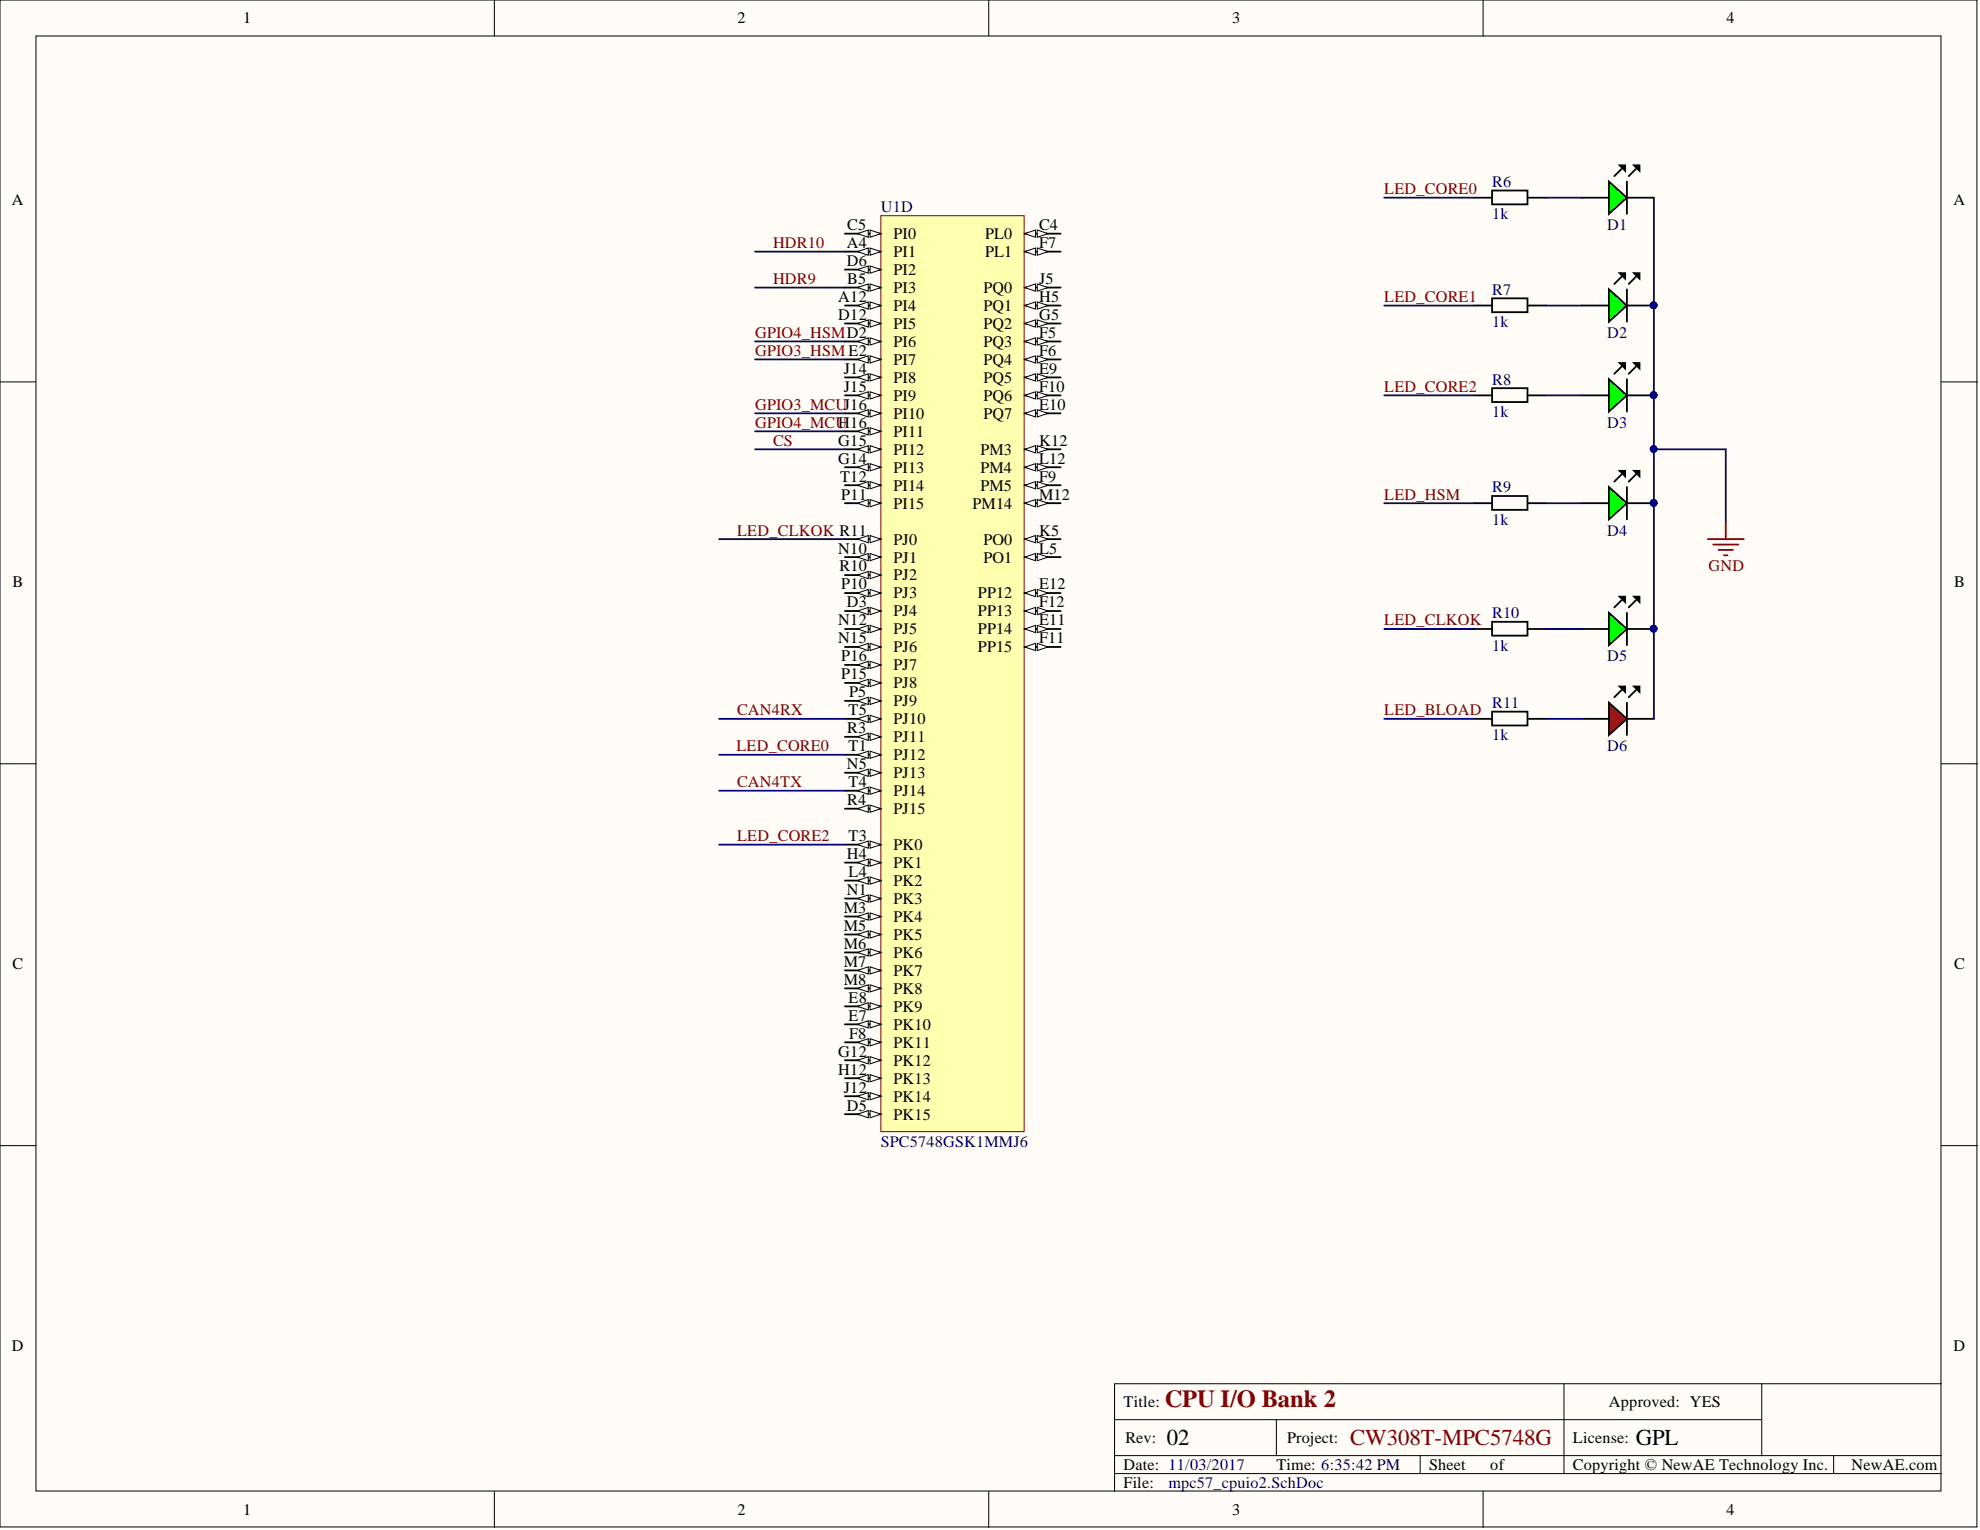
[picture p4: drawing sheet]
<svg xmlns="http://www.w3.org/2000/svg" width="279mm" height="216mm" viewBox="0 0 279 216" stroke-linecap="round" stroke-linejoin="round" font-family="sans-serif">
<defs><g id="words">
<text font-size="3.5" fill="#800000" x="164.4" y="198.6">CPU I/O Bank 2</text>
<g font-size="3.2">
<text x="164.6" y="204">02</text>
<text x="230.8" y="204">GPL</text>
</g>
<text font-size="3.2" fill="#800000" x="190.5" y="204">CW308T-MPC5748G</text>
<g font-size="2.3">
<text x="34.3" y="3.3">1</text>
<text x="104.1" y="3.3">2</text>
<text x="173.9" y="3.3">3</text>
<text x="243.6" y="3.3">4</text>
<text x="1.7" y="29">A</text>
<text x="275.7" y="29">A</text>
<text x="119.5" y="35">A4</text>
<text x="119.6" y="32.5">C5</text>
<text x="126.1" y="33.7">PI0</text>
<text x="139" y="33.7">PL0</text>
<text x="146.6" y="35">F7</text>
<text x="146.6" y="32.5">C4</text>
<text x="119.5" y="37.5">D6</text>
<text x="119.6" y="40.1">B5</text>
<text x="126.1" y="41.3">PI3</text>
<text x="126.1" y="38.8">PI2</text>
<text x="126.1" y="36.3">PI1</text>
<text x="138.8" y="41.3">PQ0</text>
<text x="139" y="36.3">PL1</text>
<text x="146.6" y="40.1">J5</text>
<text x="118.3" y="45.1">D12</text>
<text x="118.3" y="42.6">A12</text>
<text x="126.1" y="46.4">PI5</text>
<text x="126.1" y="43.9">PI4</text>
<text x="138.8" y="46.4">PQ2</text>
<text x="138.8" y="43.9">PQ1</text>
<text x="146.6" y="47.7">F5</text>
<text x="146.6" y="45.1">G5</text>
<text x="146.6" y="42.6">H5</text>
<text x="119.1" y="52.7">J14</text>
<text x="126.1" y="51.5">PI7</text>
<text x="126.1" y="48.9">PI6</text>
<text x="138.8" y="51.5">PQ4</text>
<text x="138.8" y="48.9">PQ3</text>
<text x="146.6" y="52.7">E9</text>
<text x="146.6" y="50.2">F6</text>
<text x="119.1" y="55.3">J15</text>
<text x="126.1" y="59.1">PI10</text>
<text x="126.1" y="56.6">PI9</text>
<text x="126.1" y="54">PI8</text>
<text x="138.8" y="59.1">PQ7</text>
<text x="138.8" y="56.6">PQ6</text>
<text x="138.8" y="54">PQ5</text>
<text x="146.6" y="57.8">E10</text>
<text x="146.6" y="55.3">F10</text>
<text x="118.3" y="65.4">G14</text>
<text x="118.3" y="62.9">G15</text>
<text x="118.3" y="60.4">H16</text>
<text x="126.1" y="64.2">PI12</text>
<text x="126.1" y="61.6">PI11</text>
<text x="138.3" y="64.2">PM3</text>
<text x="146.6" y="65.4">L12</text>
<text x="146.6" y="62.9">K12</text>
<text x="118.6" y="68">T12</text>
<text x="118.7" y="70.5">P11</text>
<text x="126.1" y="71.8">PI15</text>
<text x="126.1" y="69.2">PI14</text>
<text x="126.1" y="66.7">PI13</text>
<text x="137.2" y="71.8">PM14</text>
<text x="138.3" y="69.2">PM5</text>
<text x="138.3" y="66.7">PM4</text>
<text x="146.6" y="70.5">M12</text>
<text x="146.6" y="68">F9</text>
<text x="126.1" y="76.8">PJ0</text>
<text x="138.8" y="76.8">PO0</text>
<text x="146.6" y="75.6">K5</text>
<text x="1.8" y="82.8">B</text>
<text x="118.3" y="78.1">N10</text>
<text x="118.5" y="80.6">R10</text>
<text x="118.7" y="83.2">P10</text>
<text x="126.1" y="81.9">PJ2</text>
<text x="126.1" y="79.4">PJ1</text>
<text x="138.8" y="79.4">PO1</text>
<text x="146.6" y="83.2">E12</text>
<text x="146.6" y="78.1">L5</text>
<text x="275.7" y="82.8">B</text>
<text x="118.3" y="88.3">N12</text>
<text x="119.5" y="85.7">D3</text>
<text x="126.1" y="89.5">PJ5</text>
<text x="126.1" y="87">PJ4</text>
<text x="126.1" y="84.4">PJ3</text>
<text x="138" y="89.5">PP14</text>
<text x="138" y="87">PP13</text>
<text x="138" y="84.4">PP12</text>
<text x="146.6" y="88.3">E11</text>
<text x="146.6" y="85.7">F12</text>
<text x="118.3" y="90.8">N15</text>
<text x="118.7" y="95.9">P15</text>
<text x="118.7" y="93.3">P16</text>
<text x="126.1" y="94.6">PJ7</text>
<text x="126.1" y="92.1">PJ6</text>
<text x="138" y="92.1">PP15</text>
<text x="146.6" y="90.8">F11</text>
<text x="119.7" y="100.9">T5</text>
<text x="119.8" y="98.4">P5</text>
<text x="126.1" y="99.7">PJ9</text>
<text x="126.1" y="97.1">PJ8</text>
<text x="119.6" y="103.5">R3</text>
<text x="119.7" y="106">T1</text>
<text x="126.1" y="107.3">PJ12</text>
<text x="126.1" y="104.7">PJ11</text>
<text x="126.1" y="102.2">PJ10</text>
<text x="119.5" y="108.5">N5</text>
<text x="119.6" y="113.6">R4</text>
<text x="119.7" y="111.1">T4</text>
<text x="126.1" y="112.3">PJ14</text>
<text x="126.1" y="109.8">PJ13</text>
<text x="119.7" y="118.7">T3</text>
<text x="126.1" y="119.9">PK0</text>
<text x="126.1" y="114.9">PJ15</text>
<text x="119.5" y="121.2">H4</text>
<text x="119.7" y="123.8">L4</text>
<text x="126.1" y="125">PK2</text>
<text x="126.1" y="122.5">PK1</text>
<text x="119.1" y="131.4">M5</text>
<text x="119.1" y="128.8">M3</text>
<text x="119.5" y="126.3">N1</text>
<text x="126.1" y="130.1">PK4</text>
<text x="126.1" y="127.6">PK3</text>
<text x="1.8" y="136.8">C</text>
<text x="119.1" y="136.4">M7</text>
<text x="119.1" y="133.9">M6</text>
<text x="126.1" y="137.7">PK7</text>
<text x="126.1" y="135.2">PK6</text>
<text x="126.1" y="132.6">PK5</text>
<text x="275.7" y="136.8">C</text>
<text x="119.1" y="139">M8</text>
<text x="119.7" y="141.5">E8</text>
<text x="126.1" y="142.8">PK9</text>
<text x="126.1" y="140.2">PK8</text>
<text x="118.3" y="149.1">G12</text>
<text x="119.7" y="144">E7</text>
<text x="119.8" y="146.6">F8</text>
<text x="126.1" y="147.8">PK11</text>
<text x="126.1" y="145.3">PK10</text>
<text x="118.3" y="151.6">H12</text>
<text x="119.1" y="154.2">J12</text>
<text x="126.1" y="155.4">PK14</text>
<text x="126.1" y="152.9">PK13</text>
<text x="126.1" y="150.4">PK12</text>
<text x="119.5" y="156.7">D5</text>
<text x="126.1" y="158">PK15</text>
<text x="1.7" y="190.6">D</text>
<text x="275.7" y="190.6">D</text>
<text x="158.5" y="198.6">Title:</text>
<text x="158.8" y="203.6">Rev:</text>
<text x="181.6" y="203.6">Project:</text>
<text x="222" y="203.6">License:</text>
<text x="227" y="198.6">Approved: YES</text>
<text x="158.5" y="207.4">Date: 11/03/2017</text>
<text x="158.5" y="210">File:</text>
<text x="180.1" y="207.4">Time: 6:35:42 PM</text>
<text x="201.7" y="207.4">Sheet</text>
<text x="210.3" y="207.4">of</text>
<text x="222" y="207.4">Copyright © NewAE Technology Inc.</text>
<text x="261.3" y="207.4">NewAE.com</text>
<text x="34.3" y="213.8">1</text>
<text x="104.1" y="213.8">2</text>
<text x="173.9" y="213.8">3</text>
<text x="243.6" y="213.8">4</text>
</g>
<g font-size="2.3" fill="#000080">
<text x="124.3" y="29.9">U1D</text>
<text x="210.5" y="26.4">R6</text>
<text x="210.5" y="30.9">1k</text>
<text x="226.8" y="32.5">D1</text>
<text x="210.5" y="41.6">R7</text>
<text x="210.5" y="46.2">1k</text>
<text x="226.8" y="47.7">D2</text>
<text x="210.5" y="54.3">R8</text>
<text x="210.5" y="58.8">1k</text>
<text x="226.8" y="60.4">D3</text>
<text x="210.5" y="69.5">R9</text>
<text x="210.5" y="74.1">1k</text>
<text x="226.8" y="75.6">D4</text>
<text x="210.5" y="87.2">R10</text>
<text x="210.5" y="91.8">1k</text>
<text x="226.8" y="93.3">D5</text>
<text x="210.5" y="99.9">R11</text>
<text x="210.5" y="104.5">1k</text>
<text x="226.8" y="106">D6</text>
<text x="124.3" y="161.8">SPC5748GSK1MMJ6</text>
<text x="164.9" y="210">mpc57_cpuio2.SchDoc</text>
</g>
<g font-size="2.3" fill="#800000">
<text x="195.3" y="27.4">LED_CORE0</text>
<text x="109.1" y="35">HDR10</text>
<text x="109.1" y="40.1">HDR9</text>
<text x="106.5" y="47.7">GPIO4_HSMD2</text>
<text x="195.3" y="42.6">LED_CORE1</text>
<text x="106.5" y="50.2">GPIO3_HSM E2</text>
<text x="106.5" y="57.8">GPIO3_MCUJ16</text>
<text x="195.3" y="55.3">LED_CORE2</text>
<text x="106.5" y="60.4">GPIO4_MCU</text>
<text x="109.1" y="62.9">CS</text>
<text x="195.3" y="70.5">LED_HSM</text>
<text x="104" y="75.6">LED_CLKOK R11</text>
<text x="241.1" y="80.6">GND</text>
<text x="195.3" y="88.3">LED_CLKOK</text>
<text x="104" y="100.9">CAN4RX</text>
<text x="195.3" y="100.9">LED_BLOAD</text>
<text x="103.9" y="106">LED_CORE0</text>
<text x="104" y="111.1">CAN4TX</text>
<text x="104" y="118.7">LED_CORE2</text>
</g>
</g></defs>
<g fill="#fffcf8" stroke="#000" stroke-width=".14">
<path d="M0 0h279v215.5h-279z"/>
<path d="M5.1 5.1h268.8v205.3h-268.8z"/>
</g>
<g fill="none" stroke="#000" stroke-width=".14">
<path d="M69.8 0v5.1M139.5 0v5.1M209.3 0v5.1M0 53.9h5.1M274 53.9h5M0 107.8h5.1M274 107.8h5M0 161.7h5.1M274 161.7h5M220.7 195.3v12.6M248.6 195.3h-91.3v15.2M274 195.3h-25.4v10.1"/>
<path d="M69.8 210.5v5M139.5 210.5v5M157.3 200.3h91.3M157.3 207.9h116.7M157.3 205.4h116.7M180.1 200.3v5.1M200.4 205.4v2.5M209.3 210.5v5M258.7 205.4v2.5"/>
</g>
<path d="M124.3 30.4h20.2v129.3h-20.2z" fill="#ffffb0" stroke="#800000" stroke-width=".14"/>
<path d="M144.6 91.3h5.1" fill="none" stroke="#000" stroke-width=".25"/>
<path d="M144.6 91.3l1.5-.5v1z" fill="#fffcf8"/>
<path d="M144.6 91.3l1.5-.5v1z" fill="none" stroke="#000" stroke-width=".14"/>
<path d="M146.4 90.8l1.5 .5-1.5 .5z" fill="#fffcf8"/>
<path d="M146.4 90.8l1.5 .5-1.5 .5z" fill="none" stroke="#000" stroke-width=".14"/>
<path d="M144.6 88.8h5.1" fill="none" stroke="#000" stroke-width=".25"/>
<path d="M144.6 88.8l1.5-.5v1z" fill="#fffcf8"/>
<path d="M144.6 88.8l1.5-.5v1z" fill="none" stroke="#000" stroke-width=".14"/>
<path d="M146.4 88.3l1.5 .5-1.5 .5z" fill="#fffcf8"/>
<path d="M146.4 88.3l1.5 .5-1.5 .5z" fill="none" stroke="#000" stroke-width=".14"/>
<path d="M144.6 86.2h5.1" fill="none" stroke="#000" stroke-width=".25"/>
<path d="M144.6 86.2l1.5-.5v1z" fill="#fffcf8"/>
<path d="M144.6 86.2l1.5-.5v1z" fill="none" stroke="#000" stroke-width=".14"/>
<path d="M146.4 85.7l1.5 .5-1.5 .5z" fill="#fffcf8"/>
<path d="M146.4 85.7l1.5 .5-1.5 .5z" fill="none" stroke="#000" stroke-width=".14"/>
<path d="M144.6 83.7h5.1" fill="none" stroke="#000" stroke-width=".25"/>
<path d="M144.6 83.7l1.5-.5v1z" fill="#fffcf8"/>
<path d="M144.6 83.7l1.5-.5v1z" fill="none" stroke="#000" stroke-width=".14"/>
<path d="M146.4 83.2l1.5 .5-1.5 .5z" fill="#fffcf8"/>
<path d="M146.4 83.2l1.5 .5-1.5 .5z" fill="none" stroke="#000" stroke-width=".14"/>
<path d="M144.6 78.6h5.1" fill="none" stroke="#000" stroke-width=".25"/>
<path d="M144.6 78.6l1.5-.5v1z" fill="#fffcf8"/>
<path d="M144.6 78.6l1.5-.5v1z" fill="none" stroke="#000" stroke-width=".14"/>
<path d="M146.4 78.1l1.5 .5-1.5 .5z" fill="#fffcf8"/>
<path d="M146.4 78.1l1.5 .5-1.5 .5z" fill="none" stroke="#000" stroke-width=".14"/>
<path d="M144.6 76.1h5.1" fill="none" stroke="#000" stroke-width=".25"/>
<path d="M144.6 76.1l1.5-.5v1z" fill="#fffcf8"/>
<path d="M144.6 76.1l1.5-.5v1z" fill="none" stroke="#000" stroke-width=".14"/>
<path d="M146.4 75.6l1.5 .5-1.5 .5z" fill="#fffcf8"/>
<path d="M146.4 75.6l1.5 .5-1.5 .5z" fill="none" stroke="#000" stroke-width=".14"/>
<path d="M144.6 71h5.1" fill="none" stroke="#000" stroke-width=".25"/>
<path d="M144.6 71l1.5-.5v1z" fill="#fffcf8"/>
<path d="M144.6 71l1.5-.5v1z" fill="none" stroke="#000" stroke-width=".14"/>
<path d="M146.4 70.5l1.5 .5-1.5 .5z" fill="#fffcf8"/>
<path d="M146.4 70.5l1.5 .5-1.5 .5z" fill="none" stroke="#000" stroke-width=".14"/>
<path d="M144.6 68.5h5.1" fill="none" stroke="#000" stroke-width=".25"/>
<path d="M144.6 68.5l1.5-.5v1z" fill="#fffcf8"/>
<path d="M144.6 68.5l1.5-.5v1z" fill="none" stroke="#000" stroke-width=".14"/>
<path d="M146.4 68l1.5 .5-1.5 .5z" fill="#fffcf8"/>
<path d="M146.4 68l1.5 .5-1.5 .5z" fill="none" stroke="#000" stroke-width=".14"/>
<path d="M144.6 65.9h5.1" fill="none" stroke="#000" stroke-width=".25"/>
<path d="M144.6 65.9l1.5-.5v1z" fill="#fffcf8"/>
<path d="M144.6 65.9l1.5-.5v1z" fill="none" stroke="#000" stroke-width=".14"/>
<path d="M146.4 65.4l1.5 .5-1.5 .5z" fill="#fffcf8"/>
<path d="M146.4 65.4l1.5 .5-1.5 .5z" fill="none" stroke="#000" stroke-width=".14"/>
<path d="M144.6 63.4h5.1" fill="none" stroke="#000" stroke-width=".25"/>
<path d="M144.6 63.4l1.5-.5v1z" fill="#fffcf8"/>
<path d="M144.6 63.4l1.5-.5v1z" fill="none" stroke="#000" stroke-width=".14"/>
<path d="M146.4 62.9l1.5 .5-1.5 .5z" fill="#fffcf8"/>
<path d="M146.4 62.9l1.5 .5-1.5 .5z" fill="none" stroke="#000" stroke-width=".14"/>
<path d="M144.6 58.3h5.1" fill="none" stroke="#000" stroke-width=".25"/>
<path d="M144.6 58.3l1.5-.5v1z" fill="#fffcf8"/>
<path d="M144.6 58.3l1.5-.5v1z" fill="none" stroke="#000" stroke-width=".14"/>
<path d="M146.4 57.8l1.5 .5-1.5 .5z" fill="#fffcf8"/>
<path d="M146.4 57.8l1.5 .5-1.5 .5z" fill="none" stroke="#000" stroke-width=".14"/>
<path d="M144.6 55.8h5.1" fill="none" stroke="#000" stroke-width=".25"/>
<path d="M144.6 55.8l1.5-.5v1z" fill="#fffcf8"/>
<path d="M144.6 55.8l1.5-.5v1z" fill="none" stroke="#000" stroke-width=".14"/>
<path d="M146.4 55.3l1.5 .5-1.5 .5z" fill="#fffcf8"/>
<path d="M146.4 55.3l1.5 .5-1.5 .5z" fill="none" stroke="#000" stroke-width=".14"/>
<path d="M144.6 53.3h5.1" fill="none" stroke="#000" stroke-width=".25"/>
<path d="M144.6 53.3l1.5-.6v1.1z" fill="#fffcf8"/>
<path d="M144.6 53.3l1.5-.6v1.1z" fill="none" stroke="#000" stroke-width=".14"/>
<path d="M146.4 52.7l1.5 .6-1.5 .5z" fill="#fffcf8"/>
<path d="M146.4 52.7l1.5 .6-1.5 .5z" fill="none" stroke="#000" stroke-width=".14"/>
<path d="M144.6 50.7h5.1" fill="none" stroke="#000" stroke-width=".25"/>
<path d="M144.6 50.7l1.5-.5v1z" fill="#fffcf8"/>
<path d="M144.6 50.7l1.5-.5v1z" fill="none" stroke="#000" stroke-width=".14"/>
<path d="M146.4 50.2l1.5 .5-1.5 .5z" fill="#fffcf8"/>
<path d="M146.4 50.2l1.5 .5-1.5 .5z" fill="none" stroke="#000" stroke-width=".14"/>
<path d="M144.6 48.2h5.1" fill="none" stroke="#000" stroke-width=".25"/>
<path d="M144.6 48.2l1.5-.5v1z" fill="#fffcf8"/>
<path d="M144.6 48.2l1.5-.5v1z" fill="none" stroke="#000" stroke-width=".14"/>
<path d="M146.4 47.7l1.5 .5-1.5 .5z" fill="#fffcf8"/>
<path d="M146.4 47.7l1.5 .5-1.5 .5z" fill="none" stroke="#000" stroke-width=".14"/>
<path d="M144.6 45.6h5.1" fill="none" stroke="#000" stroke-width=".25"/>
<path d="M144.6 45.6l1.5-.5v1.1z" fill="#fffcf8"/>
<path d="M144.6 45.6l1.5-.5v1.1z" fill="none" stroke="#000" stroke-width=".14"/>
<path d="M146.4 45.1l1.5 .5-1.5 .6z" fill="#fffcf8"/>
<path d="M146.4 45.1l1.5 .5-1.5 .6z" fill="none" stroke="#000" stroke-width=".14"/>
<path d="M144.6 43.1h5.1" fill="none" stroke="#000" stroke-width=".25"/>
<path d="M144.6 43.1l1.5-.5v1z" fill="#fffcf8"/>
<path d="M144.6 43.1l1.5-.5v1z" fill="none" stroke="#000" stroke-width=".14"/>
<path d="M146.4 42.6l1.5 .5-1.5 .5z" fill="#fffcf8"/>
<path d="M146.4 42.6l1.5 .5-1.5 .5z" fill="none" stroke="#000" stroke-width=".14"/>
<path d="M144.6 40.6h5.1" fill="none" stroke="#000" stroke-width=".25"/>
<path d="M144.6 40.6l1.5-.5v1z" fill="#fffcf8"/>
<path d="M144.6 40.6l1.5-.5v1z" fill="none" stroke="#000" stroke-width=".14"/>
<path d="M146.4 40.1l1.5 .5-1.5 .5z" fill="#fffcf8"/>
<path d="M146.4 40.1l1.5 .5-1.5 .5z" fill="none" stroke="#000" stroke-width=".14"/>
<path d="M144.6 35.5h5.1" fill="none" stroke="#000" stroke-width=".25"/>
<path d="M144.6 35.5l1.5-.5v1z" fill="#fffcf8"/>
<path d="M144.6 35.5l1.5-.5v1z" fill="none" stroke="#000" stroke-width=".14"/>
<path d="M146.4 35l1.5 .5-1.5 .5z" fill="#fffcf8"/>
<path d="M146.4 35l1.5 .5-1.5 .5z" fill="none" stroke="#000" stroke-width=".14"/>
<path d="M144.6 33h5.1" fill="none" stroke="#000" stroke-width=".25"/>
<path d="M144.6 33l1.5-.5v1z" fill="#fffcf8"/>
<path d="M144.6 33l1.5-.5v1z" fill="none" stroke="#000" stroke-width=".14"/>
<path d="M146.4 32.5l1.5 .5-1.5 .5z" fill="#fffcf8"/>
<path d="M146.4 32.5l1.5 .5-1.5 .5z" fill="none" stroke="#000" stroke-width=".14"/>
<path d="M119.2 157.2h5.1" fill="none" stroke="#000" stroke-width=".25"/>
<path d="M122.8 156.7l1.5 .5-1.5 .5z" fill="#fffcf8"/>
<path d="M122.8 156.7l1.5 .5-1.5 .5z" fill="none" stroke="#000" stroke-width=".14"/>
<path d="M121 157.2l1.5-.5v1z" fill="#fffcf8"/>
<path d="M121 157.2l1.5-.5v1z" fill="none" stroke="#000" stroke-width=".14"/>
<path d="M119.2 154.7h5.1" fill="none" stroke="#000" stroke-width=".25"/>
<path d="M122.8 154.2l1.5 .5-1.5 .5z" fill="#fffcf8"/>
<path d="M122.8 154.2l1.5 .5-1.5 .5z" fill="none" stroke="#000" stroke-width=".14"/>
<path d="M121 154.7l1.5-.5v1z" fill="#fffcf8"/>
<path d="M121 154.7l1.5-.5v1z" fill="none" stroke="#000" stroke-width=".14"/>
<path d="M119.2 152.2h5.1" fill="none" stroke="#000" stroke-width=".25"/>
<path d="M122.8 151.6l1.5 .6-1.5 .5z" fill="#fffcf8"/>
<path d="M122.8 151.6l1.5 .6-1.5 .5z" fill="none" stroke="#000" stroke-width=".14"/>
<path d="M121 152.2l1.5-.6v1.1z" fill="#fffcf8"/>
<path d="M121 152.2l1.5-.6v1.1z" fill="none" stroke="#000" stroke-width=".14"/>
<path d="M119.2 149.6h5.1" fill="none" stroke="#000" stroke-width=".25"/>
<path d="M122.8 149.1l1.5 .5-1.5 .5z" fill="#fffcf8"/>
<path d="M122.8 149.1l1.5 .5-1.5 .5z" fill="none" stroke="#000" stroke-width=".14"/>
<path d="M121 149.6l1.5-.5v1z" fill="#fffcf8"/>
<path d="M121 149.6l1.5-.5v1z" fill="none" stroke="#000" stroke-width=".14"/>
<path d="M119.2 147.1h5.1" fill="none" stroke="#000" stroke-width=".25"/>
<path d="M122.8 146.6l1.5 .5-1.5 .5z" fill="#fffcf8"/>
<path d="M122.8 146.6l1.5 .5-1.5 .5z" fill="none" stroke="#000" stroke-width=".14"/>
<path d="M121 147.1l1.5-.5v1z" fill="#fffcf8"/>
<path d="M121 147.1l1.5-.5v1z" fill="none" stroke="#000" stroke-width=".14"/>
<path d="M119.2 144.5h5.1" fill="none" stroke="#000" stroke-width=".25"/>
<path d="M122.8 144l1.5 .5-1.5 .6z" fill="#fffcf8"/>
<path d="M122.8 144l1.5 .5-1.5 .6z" fill="none" stroke="#000" stroke-width=".14"/>
<path d="M121 144.5l1.5-.5v1.1z" fill="#fffcf8"/>
<path d="M121 144.5l1.5-.5v1.1z" fill="none" stroke="#000" stroke-width=".14"/>
<path d="M119.2 142h5.1" fill="none" stroke="#000" stroke-width=".25"/>
<path d="M122.8 141.5l1.5 .5-1.5 .5z" fill="#fffcf8"/>
<path d="M122.8 141.5l1.5 .5-1.5 .5z" fill="none" stroke="#000" stroke-width=".14"/>
<path d="M121 142l1.5-.5v1z" fill="#fffcf8"/>
<path d="M121 142l1.5-.5v1z" fill="none" stroke="#000" stroke-width=".14"/>
<path d="M119.2 139.5h5.1" fill="none" stroke="#000" stroke-width=".25"/>
<path d="M122.8 139l1.5 .5-1.5 .5z" fill="#fffcf8"/>
<path d="M122.8 139l1.5 .5-1.5 .5z" fill="none" stroke="#000" stroke-width=".14"/>
<path d="M121 139.5l1.5-.5v1z" fill="#fffcf8"/>
<path d="M121 139.5l1.5-.5v1z" fill="none" stroke="#000" stroke-width=".14"/>
<path d="M119.2 136.9h5.1" fill="none" stroke="#000" stroke-width=".25"/>
<path d="M122.8 136.4l1.5 .5-1.5 .5z" fill="#fffcf8"/>
<path d="M122.8 136.4l1.5 .5-1.5 .5z" fill="none" stroke="#000" stroke-width=".14"/>
<path d="M121 136.9l1.5-.5v1z" fill="#fffcf8"/>
<path d="M121 136.9l1.5-.5v1z" fill="none" stroke="#000" stroke-width=".14"/>
<path d="M119.2 134.4h5.1" fill="none" stroke="#000" stroke-width=".25"/>
<path d="M122.8 133.9l1.5 .5-1.5 .5z" fill="#fffcf8"/>
<path d="M122.8 133.9l1.5 .5-1.5 .5z" fill="none" stroke="#000" stroke-width=".14"/>
<path d="M121 134.4l1.5-.5v1z" fill="#fffcf8"/>
<path d="M121 134.4l1.5-.5v1z" fill="none" stroke="#000" stroke-width=".14"/>
<path d="M119.2 131.9h5.1" fill="none" stroke="#000" stroke-width=".25"/>
<path d="M122.8 131.4l1.5 .5-1.5 .5z" fill="#fffcf8"/>
<path d="M122.8 131.4l1.5 .5-1.5 .5z" fill="none" stroke="#000" stroke-width=".14"/>
<path d="M121 131.9l1.5-.5v1z" fill="#fffcf8"/>
<path d="M121 131.9l1.5-.5v1z" fill="none" stroke="#000" stroke-width=".14"/>
<path d="M119.2 129.3h5.1" fill="none" stroke="#000" stroke-width=".25"/>
<path d="M122.8 128.8l1.5 .5-1.5 .5z" fill="#fffcf8"/>
<path d="M122.8 128.8l1.5 .5-1.5 .5z" fill="none" stroke="#000" stroke-width=".14"/>
<path d="M121 129.3l1.5-.5v1z" fill="#fffcf8"/>
<path d="M121 129.3l1.5-.5v1z" fill="none" stroke="#000" stroke-width=".14"/>
<path d="M119.2 126.8h5.1" fill="none" stroke="#000" stroke-width=".25"/>
<path d="M122.8 126.3l1.5 .5-1.5 .5z" fill="#fffcf8"/>
<path d="M122.8 126.3l1.5 .5-1.5 .5z" fill="none" stroke="#000" stroke-width=".14"/>
<path d="M121 126.8l1.5-.5v1z" fill="#fffcf8"/>
<path d="M121 126.8l1.5-.5v1z" fill="none" stroke="#000" stroke-width=".14"/>
<path d="M119.2 124.3h5.1" fill="none" stroke="#000" stroke-width=".25"/>
<path d="M122.8 123.8l1.5 .5-1.5 .5z" fill="#fffcf8"/>
<path d="M122.8 123.8l1.5 .5-1.5 .5z" fill="none" stroke="#000" stroke-width=".14"/>
<path d="M121 124.3l1.5-.5v1z" fill="#fffcf8"/>
<path d="M121 124.3l1.5-.5v1z" fill="none" stroke="#000" stroke-width=".14"/>
<path d="M119.2 121.7h5.1" fill="none" stroke="#000" stroke-width=".25"/>
<path d="M122.8 121.2l1.5 .5-1.5 .5z" fill="#fffcf8"/>
<path d="M122.8 121.2l1.5 .5-1.5 .5z" fill="none" stroke="#000" stroke-width=".14"/>
<path d="M121 121.7l1.5-.5v1z" fill="#fffcf8"/>
<path d="M121 121.7l1.5-.5v1z" fill="none" stroke="#000" stroke-width=".14"/>
<path d="M119.2 119.2h5.1" fill="none" stroke="#000" stroke-width=".25"/>
<path d="M122.8 118.7l1.5 .5-1.5 .5z" fill="#fffcf8"/>
<path d="M122.8 118.7l1.5 .5-1.5 .5z" fill="none" stroke="#000" stroke-width=".14"/>
<path d="M121 119.2l1.5-.5v1z" fill="#fffcf8"/>
<path d="M121 119.2l1.5-.5v1z" fill="none" stroke="#000" stroke-width=".14"/>
<path d="M119.2 114.1h5.1" fill="none" stroke="#000" stroke-width=".25"/>
<path d="M122.8 113.6l1.5 .5-1.5 .5z" fill="#fffcf8"/>
<path d="M122.8 113.6l1.5 .5-1.5 .5z" fill="none" stroke="#000" stroke-width=".14"/>
<path d="M121 114.1l1.5-.5v1z" fill="#fffcf8"/>
<path d="M121 114.1l1.5-.5v1z" fill="none" stroke="#000" stroke-width=".14"/>
<path d="M119.2 111.6h5.1" fill="none" stroke="#000" stroke-width=".25"/>
<path d="M122.8 111.1l1.5 .5-1.5 .5z" fill="#fffcf8"/>
<path d="M122.8 111.1l1.5 .5-1.5 .5z" fill="none" stroke="#000" stroke-width=".14"/>
<path d="M121 111.6l1.5-.5v1z" fill="#fffcf8"/>
<path d="M121 111.6l1.5-.5v1z" fill="none" stroke="#000" stroke-width=".14"/>
<path d="M119.2 109h5.1" fill="none" stroke="#000" stroke-width=".25"/>
<path d="M122.8 108.5l1.5 .5-1.5 .6z" fill="#fffcf8"/>
<path d="M122.8 108.5l1.5 .5-1.5 .6z" fill="none" stroke="#000" stroke-width=".14"/>
<path d="M121 109l1.5-.5v1.1z" fill="#fffcf8"/>
<path d="M121 109l1.5-.5v1.1z" fill="none" stroke="#000" stroke-width=".14"/>
<path d="M119.2 106.5h5.1" fill="none" stroke="#000" stroke-width=".25"/>
<path d="M122.8 106l1.5 .5-1.5 .5z" fill="#fffcf8"/>
<path d="M122.8 106l1.5 .5-1.5 .5z" fill="none" stroke="#000" stroke-width=".14"/>
<path d="M121 106.5l1.5-.5v1z" fill="#fffcf8"/>
<path d="M121 106.5l1.5-.5v1z" fill="none" stroke="#000" stroke-width=".14"/>
<path d="M119.2 104h5.1" fill="none" stroke="#000" stroke-width=".25"/>
<path d="M122.8 103.5l1.5 .5-1.5 .5z" fill="#fffcf8"/>
<path d="M122.8 103.5l1.5 .5-1.5 .5z" fill="none" stroke="#000" stroke-width=".14"/>
<path d="M121 104l1.5-.5v1z" fill="#fffcf8"/>
<path d="M121 104l1.5-.5v1z" fill="none" stroke="#000" stroke-width=".14"/>
<path d="M119.2 101.4h5.1" fill="none" stroke="#000" stroke-width=".25"/>
<path d="M122.8 100.9l1.5 .5-1.5 .5z" fill="#fffcf8"/>
<path d="M122.8 100.9l1.5 .5-1.5 .5z" fill="none" stroke="#000" stroke-width=".14"/>
<path d="M121 101.4l1.5-.5v1z" fill="#fffcf8"/>
<path d="M121 101.4l1.5-.5v1z" fill="none" stroke="#000" stroke-width=".14"/>
<path d="M119.2 98.9h5.1" fill="none" stroke="#000" stroke-width=".25"/>
<path d="M122.8 98.4l1.5 .5-1.5 .5z" fill="#fffcf8"/>
<path d="M122.8 98.4l1.5 .5-1.5 .5z" fill="none" stroke="#000" stroke-width=".14"/>
<path d="M121 98.9l1.5-.5v1z" fill="#fffcf8"/>
<path d="M121 98.9l1.5-.5v1z" fill="none" stroke="#000" stroke-width=".14"/>
<path d="M119.2 96.4h5.1" fill="none" stroke="#000" stroke-width=".25"/>
<path d="M122.8 95.9l1.5 .5-1.5 .5z" fill="#fffcf8"/>
<path d="M122.8 95.9l1.5 .5-1.5 .5z" fill="none" stroke="#000" stroke-width=".14"/>
<path d="M121 96.4l1.5-.5v1z" fill="#fffcf8"/>
<path d="M121 96.4l1.5-.5v1z" fill="none" stroke="#000" stroke-width=".14"/>
<path d="M119.2 93.8h5.1" fill="none" stroke="#000" stroke-width=".25"/>
<path d="M122.8 93.3l1.5 .5-1.5 .5z" fill="#fffcf8"/>
<path d="M122.8 93.3l1.5 .5-1.5 .5z" fill="none" stroke="#000" stroke-width=".14"/>
<path d="M121 93.8l1.5-.5v1z" fill="#fffcf8"/>
<path d="M121 93.8l1.5-.5v1z" fill="none" stroke="#000" stroke-width=".14"/>
<path d="M119.2 91.3h5.1" fill="none" stroke="#000" stroke-width=".25"/>
<path d="M122.8 90.8l1.5 .5-1.5 .5z" fill="#fffcf8"/>
<path d="M122.8 90.8l1.5 .5-1.5 .5z" fill="none" stroke="#000" stroke-width=".14"/>
<path d="M121 91.3l1.5-.5v1z" fill="#fffcf8"/>
<path d="M121 91.3l1.5-.5v1z" fill="none" stroke="#000" stroke-width=".14"/>
<path d="M119.2 88.8h5.1" fill="none" stroke="#000" stroke-width=".25"/>
<path d="M122.8 88.3l1.5 .5-1.5 .5z" fill="#fffcf8"/>
<path d="M122.8 88.3l1.5 .5-1.5 .5z" fill="none" stroke="#000" stroke-width=".14"/>
<path d="M121 88.8l1.5-.5v1z" fill="#fffcf8"/>
<path d="M121 88.8l1.5-.5v1z" fill="none" stroke="#000" stroke-width=".14"/>
<path d="M119.2 86.2h5.1" fill="none" stroke="#000" stroke-width=".25"/>
<path d="M122.8 85.7l1.5 .5-1.5 .5z" fill="#fffcf8"/>
<path d="M122.8 85.7l1.5 .5-1.5 .5z" fill="none" stroke="#000" stroke-width=".14"/>
<path d="M121 86.2l1.5-.5v1z" fill="#fffcf8"/>
<path d="M121 86.2l1.5-.5v1z" fill="none" stroke="#000" stroke-width=".14"/>
<path d="M119.2 83.7h5.1" fill="none" stroke="#000" stroke-width=".25"/>
<path d="M122.8 83.2l1.5 .5-1.5 .5z" fill="#fffcf8"/>
<path d="M122.8 83.2l1.5 .5-1.5 .5z" fill="none" stroke="#000" stroke-width=".14"/>
<path d="M121 83.7l1.5-.5v1z" fill="#fffcf8"/>
<path d="M121 83.7l1.5-.5v1z" fill="none" stroke="#000" stroke-width=".14"/>
<path d="M119.2 81.2h5.1" fill="none" stroke="#000" stroke-width=".25"/>
<path d="M122.8 80.6l1.5 .6-1.5 .5z" fill="#fffcf8"/>
<path d="M122.8 80.6l1.5 .6-1.5 .5z" fill="none" stroke="#000" stroke-width=".14"/>
<path d="M121 81.2l1.5-.6v1.1z" fill="#fffcf8"/>
<path d="M121 81.2l1.5-.6v1.1z" fill="none" stroke="#000" stroke-width=".14"/>
<path d="M119.2 78.6h5.1" fill="none" stroke="#000" stroke-width=".25"/>
<path d="M122.8 78.1l1.5 .5-1.5 .5z" fill="#fffcf8"/>
<path d="M122.8 78.1l1.5 .5-1.5 .5z" fill="none" stroke="#000" stroke-width=".14"/>
<path d="M121 78.6l1.5-.5v1z" fill="#fffcf8"/>
<path d="M121 78.6l1.5-.5v1z" fill="none" stroke="#000" stroke-width=".14"/>
<path d="M119.2 76.1h5.1" fill="none" stroke="#000" stroke-width=".25"/>
<path d="M122.8 75.6l1.5 .5-1.5 .5z" fill="#fffcf8"/>
<path d="M122.8 75.6l1.5 .5-1.5 .5z" fill="none" stroke="#000" stroke-width=".14"/>
<path d="M121 76.1l1.5-.5v1z" fill="#fffcf8"/>
<path d="M121 76.1l1.5-.5v1z" fill="none" stroke="#000" stroke-width=".14"/>
<path d="M119.2 71h5.1" fill="none" stroke="#000" stroke-width=".25"/>
<path d="M122.8 70.5l1.5 .5-1.5 .5z" fill="#fffcf8"/>
<path d="M122.8 70.5l1.5 .5-1.5 .5z" fill="none" stroke="#000" stroke-width=".14"/>
<path d="M121 71l1.5-.5v1z" fill="#fffcf8"/>
<path d="M121 71l1.5-.5v1z" fill="none" stroke="#000" stroke-width=".14"/>
<path d="M119.2 68.5h5.1" fill="none" stroke="#000" stroke-width=".25"/>
<path d="M122.8 68l1.5 .5-1.5 .5z" fill="#fffcf8"/>
<path d="M122.8 68l1.5 .5-1.5 .5z" fill="none" stroke="#000" stroke-width=".14"/>
<path d="M121 68.5l1.5-.5v1z" fill="#fffcf8"/>
<path d="M121 68.5l1.5-.5v1z" fill="none" stroke="#000" stroke-width=".14"/>
<path d="M119.2 65.9h5.1" fill="none" stroke="#000" stroke-width=".25"/>
<path d="M122.8 65.4l1.5 .5-1.5 .5z" fill="#fffcf8"/>
<path d="M122.8 65.4l1.5 .5-1.5 .5z" fill="none" stroke="#000" stroke-width=".14"/>
<path d="M121 65.9l1.5-.5v1z" fill="#fffcf8"/>
<path d="M121 65.9l1.5-.5v1z" fill="none" stroke="#000" stroke-width=".14"/>
<path d="M119.2 63.4h5.1" fill="none" stroke="#000" stroke-width=".25"/>
<path d="M122.8 62.9l1.5 .5-1.5 .5z" fill="#fffcf8"/>
<path d="M122.8 62.9l1.5 .5-1.5 .5z" fill="none" stroke="#000" stroke-width=".14"/>
<path d="M121 63.4l1.5-.5v1z" fill="#fffcf8"/>
<path d="M121 63.4l1.5-.5v1z" fill="none" stroke="#000" stroke-width=".14"/>
<path d="M119.2 60.9h5.1" fill="none" stroke="#000" stroke-width=".25"/>
<path d="M122.8 60.4l1.5 .5-1.5 .5z" fill="#fffcf8"/>
<path d="M122.8 60.4l1.5 .5-1.5 .5z" fill="none" stroke="#000" stroke-width=".14"/>
<path d="M121 60.9l1.5-.5v1z" fill="#fffcf8"/>
<path d="M121 60.9l1.5-.5v1z" fill="none" stroke="#000" stroke-width=".14"/>
<path d="M119.2 58.3h5.1" fill="none" stroke="#000" stroke-width=".25"/>
<path d="M122.8 57.8l1.5 .5-1.5 .5z" fill="#fffcf8"/>
<path d="M122.8 57.8l1.5 .5-1.5 .5z" fill="none" stroke="#000" stroke-width=".14"/>
<path d="M121 58.3l1.5-.5v1z" fill="#fffcf8"/>
<path d="M121 58.3l1.5-.5v1z" fill="none" stroke="#000" stroke-width=".14"/>
<path d="M119.2 55.8h5.1" fill="none" stroke="#000" stroke-width=".25"/>
<path d="M122.8 55.3l1.5 .5-1.5 .5z" fill="#fffcf8"/>
<path d="M122.8 55.3l1.5 .5-1.5 .5z" fill="none" stroke="#000" stroke-width=".14"/>
<path d="M121 55.8l1.5-.5v1z" fill="#fffcf8"/>
<path d="M121 55.8l1.5-.5v1z" fill="none" stroke="#000" stroke-width=".14"/>
<path d="M119.2 53.3h5.1" fill="none" stroke="#000" stroke-width=".25"/>
<path d="M122.8 52.7l1.5 .6-1.5 .5z" fill="#fffcf8"/>
<path d="M122.8 52.7l1.5 .6-1.5 .5z" fill="none" stroke="#000" stroke-width=".14"/>
<path d="M121 53.3l1.5-.6v1.1z" fill="#fffcf8"/>
<path d="M121 53.3l1.5-.6v1.1z" fill="none" stroke="#000" stroke-width=".14"/>
<path d="M119.2 50.7h5.1" fill="none" stroke="#000" stroke-width=".25"/>
<path d="M122.8 50.2l1.5 .5-1.5 .5z" fill="#fffcf8"/>
<path d="M122.8 50.2l1.5 .5-1.5 .5z" fill="none" stroke="#000" stroke-width=".14"/>
<path d="M121 50.7l1.5-.5v1z" fill="#fffcf8"/>
<path d="M121 50.7l1.5-.5v1z" fill="none" stroke="#000" stroke-width=".14"/>
<path d="M119.2 48.2h5.1" fill="none" stroke="#000" stroke-width=".25"/>
<path d="M122.8 47.7l1.5 .5-1.5 .5z" fill="#fffcf8"/>
<path d="M122.8 47.7l1.5 .5-1.5 .5z" fill="none" stroke="#000" stroke-width=".14"/>
<path d="M121 48.2l1.5-.5v1z" fill="#fffcf8"/>
<path d="M121 48.2l1.5-.5v1z" fill="none" stroke="#000" stroke-width=".14"/>
<path d="M119.2 45.6h5.1" fill="none" stroke="#000" stroke-width=".25"/>
<path d="M122.8 45.1l1.5 .5-1.5 .6z" fill="#fffcf8"/>
<path d="M122.8 45.1l1.5 .5-1.5 .6z" fill="none" stroke="#000" stroke-width=".14"/>
<path d="M121 45.6l1.5-.5v1.1z" fill="#fffcf8"/>
<path d="M121 45.6l1.5-.5v1.1z" fill="none" stroke="#000" stroke-width=".14"/>
<path d="M119.2 43.1h5.1" fill="none" stroke="#000" stroke-width=".25"/>
<path d="M122.8 42.6l1.5 .5-1.5 .5z" fill="#fffcf8"/>
<path d="M122.8 42.6l1.5 .5-1.5 .5z" fill="none" stroke="#000" stroke-width=".14"/>
<path d="M121 43.1l1.5-.5v1z" fill="#fffcf8"/>
<path d="M121 43.1l1.5-.5v1z" fill="none" stroke="#000" stroke-width=".14"/>
<path d="M119.2 40.6h5.1" fill="none" stroke="#000" stroke-width=".25"/>
<path d="M122.8 40.1l1.5 .5-1.5 .5z" fill="#fffcf8"/>
<path d="M122.8 40.1l1.5 .5-1.5 .5z" fill="none" stroke="#000" stroke-width=".14"/>
<path d="M121 40.6l1.5-.5v1z" fill="#fffcf8"/>
<path d="M121 40.6l1.5-.5v1z" fill="none" stroke="#000" stroke-width=".14"/>
<path d="M119.2 38h5.1" fill="none" stroke="#000" stroke-width=".25"/>
<path d="M122.8 37.5l1.5 .5-1.5 .5z" fill="#fffcf8"/>
<path d="M122.8 37.5l1.5 .5-1.5 .5z" fill="none" stroke="#000" stroke-width=".14"/>
<path d="M121 38l1.5-.5v1z" fill="#fffcf8"/>
<path d="M121 38l1.5-.5v1z" fill="none" stroke="#000" stroke-width=".14"/>
<path d="M119.2 35.5h5.1" fill="none" stroke="#000" stroke-width=".25"/>
<path d="M122.8 35l1.5 .5-1.5 .5z" fill="#fffcf8"/>
<path d="M122.8 35l1.5 .5-1.5 .5z" fill="none" stroke="#000" stroke-width=".14"/>
<path d="M121 35.5l1.5-.5v1z" fill="#fffcf8"/>
<path d="M121 35.5l1.5-.5v1z" fill="none" stroke="#000" stroke-width=".14"/>
<path d="M119.2 33h5.1" fill="none" stroke="#000" stroke-width=".25"/>
<path d="M122.8 32.5l1.5 .5-1.5 .5z" fill="#fffcf8"/>
<path d="M122.8 32.5l1.5 .5-1.5 .5z" fill="none" stroke="#000" stroke-width=".14"/>
<path d="M121 33l1.5-.5v1z" fill="#fffcf8"/>
<path d="M121 33l1.5-.5v1z" fill="none" stroke="#000" stroke-width=".14"/>
<path d="M106.5 48.2h12.7M106.5 50.7h12.7M101.5 106.5h17.7M101.5 101.4h17.7M101.5 111.6h17.7M101.5 119.2h17.7" fill="none" stroke="#000080" stroke-width=".25"/>
<path d="M223.2 27.9h3.8M228.8 23.8l-1 1.1M229.6 27.9h3.8M230.8 23.8l-1 1.1" fill="none" stroke="#000" stroke-width=".25"/>
<path d="M227 25.6l2.6 2.3-2.6 2.3z" fill="#0f0"/>
<path d="M227 25.6l2.6 2.3-2.6 2.3zM228.6 23.3h.7v.8zM228.8 39.1l-1 1M229.6 25.6v4.6M230.6 23.3h.8v.8zM230.8 39.1l-1 1M223.2 43.1h3.8M229.6 43.1h3.8" fill="none" stroke="#000" stroke-width=".25"/>
<path d="M228.6 23.3h.7v.8zM230.6 23.3h.8v.8z" fill="#000"/>
<circle cx="233.3" cy="43.1" r=".47" fill="#000080" stroke="#000080" stroke-width=".14"/>
<path d="M227 40.8l2.6 2.3-2.6 2.3z" fill="#0f0"/>
<path d="M228.6 38.5h.7v.8zM230.6 38.5h.8v.8zM223.2 55.8h3.8M227 40.8l2.6 2.3-2.6 2.3zM228.8 51.7l-1 1M229.6 40.8v4.6M229.6 55.8h3.8M230.8 51.7l-1 1" fill="none" stroke="#000" stroke-width=".25"/>
<path d="M228.6 38.5h.7v.8zM230.6 38.5h.8v.8z" fill="#000"/>
<g fill="#000080" stroke="#000080" stroke-width=".14">
<circle cx="233.3" cy="43.1" r=".47"/>
<circle cx="233.3" cy="55.8" r=".47"/>
</g>
<path d="M227 53.5l2.6 2.3-2.6 2.3z" fill="#0f0"/>
<path d="M227 53.5l2.6 2.3-2.6 2.3zM228.6 51.2h.7v.8zM229.6 53.5v4.6M230.6 51.2h.8v.8zM223.2 71h3.8M228.8 67l-1 1M229.6 71h3.8M230.8 67l-1 1" fill="none" stroke="#000" stroke-width=".25"/>
<path d="M228.6 51.2h.7v.8zM230.6 51.2h.8v.8z" fill="#000"/>
<g fill="#000080" stroke="#000080" stroke-width=".14">
<circle cx="233.3" cy="55.8" r=".47"/>
<circle cx="233.3" cy="71" r=".47"/>
</g>
<path d="M227 68.7l2.6 2.3-2.6 2.3z" fill="#0f0"/>
<path d="M227 68.7l2.6 2.3-2.6 2.3zM228.6 66.4h.7v.8zM229.6 68.7v4.6M230.6 66.4h.8v.8zM223.2 88.8h3.8M228.8 84.7l-1 1M229.6 88.8h3.8M230.8 84.7l-1 1" fill="none" stroke="#000" stroke-width=".25"/>
<path d="M228.6 66.4h.7v.8zM230.6 66.4h.8v.8z" fill="#000"/>
<g fill="#000080" stroke="#000080" stroke-width=".14">
<circle cx="233.3" cy="71" r=".47"/>
<circle cx="233.3" cy="88.7" r=".47"/>
</g>
<path d="M227 86.5l2.6 2.3-2.6 2.2z" fill="#0f0"/>
<path d="M227 86.5l2.6 2.3-2.6 2.2zM228.6 84.2h.7v.8zM228.8 97.4l-1 1M229.6 86.5v4.5M230.6 84.2h.8v.8zM230.8 97.4l-1 1M223.2 101.4h3.8M229.6 101.4h3.8" fill="none" stroke="#000" stroke-width=".25"/>
<path d="M228.6 84.2h.7v.8zM230.6 84.2h.8v.8z" fill="#000"/>
<circle cx="233.3" cy="88.7" r=".47" fill="#000080" stroke="#000080" stroke-width=".14"/>
<path d="M227 99.2l2.6 2.2-2.6 2.3z" fill="#ee0e22"/>
<g fill="none" stroke="#000" stroke-width=".25">
<path d="M208 27.9h2.5M210.5 26.9h5v1.9h-5zM215.6 27.9h2.6M208 43.1h2.5M208 55.8h2.5M210.5 42.1h5v2h-5zM210.5 54.8h5v1.9h-5zM215.6 43.1h2.6M215.6 55.8h2.6M208 71h2.5M210.5 70h5v1.9h-5zM215.6 71h2.6"/>
<path d="M208 88.8h2.5M210.5 87.7h5v2h-5zM215.6 88.8h2.6M227 99.2l2.6 2.2-2.6 2.3zM228.6 96.9h.7v.7zM229.6 99.2v4.5M230.6 96.9h.8v.7zM208 101.4h2.5M210.5 100.4h5v2h-5zM215.6 101.4h2.6"/>
</g>
<path d="M228.6 96.9h.7v.7zM230.6 96.9h.8v.7z" fill="#000"/>
<g fill="none" stroke="#000080" stroke-width=".25">
<path d="M106.5 35.5h12.7M195.3 27.9h12.7M218.2 27.9h5M233.4 27.9v73.5M106.5 40.6h12.7M106.5 58.3h12.7M195.3 43.1h12.7M195.3 55.8h12.7M218.2 43.1h5M218.2 55.8h5M101.5 76.1h17.7M106.5 63.4h12.7"/>
<path d="M106.5 60.9h12.7M195.3 71h12.7M218.2 71h5M233.4 63.4h10.1v10.1M195.3 88.8h12.7M218.2 88.8h5M195.3 101.4h12.7M218.2 101.4h5"/>
</g>
<g fill="#000080" stroke="#000080" stroke-width=".14">
<circle cx="233.3" cy="43.1" r=".47"/>
<circle cx="233.3" cy="55.8" r=".47"/>
<circle cx="233.3" cy="63.4" r=".47"/>
<circle cx="233.3" cy="71" r=".47"/>
<circle cx="233.3" cy="88.7" r=".47"/>
</g>
<path d="M241 76.1h5.1M241.8 76.8h3.5M242.5 77.6h2M243.3 78.4h.5M243.5 73.5v2.6" fill="none" stroke="#800000" stroke-width=".25"/>
<use href="#words"/>
</svg>
